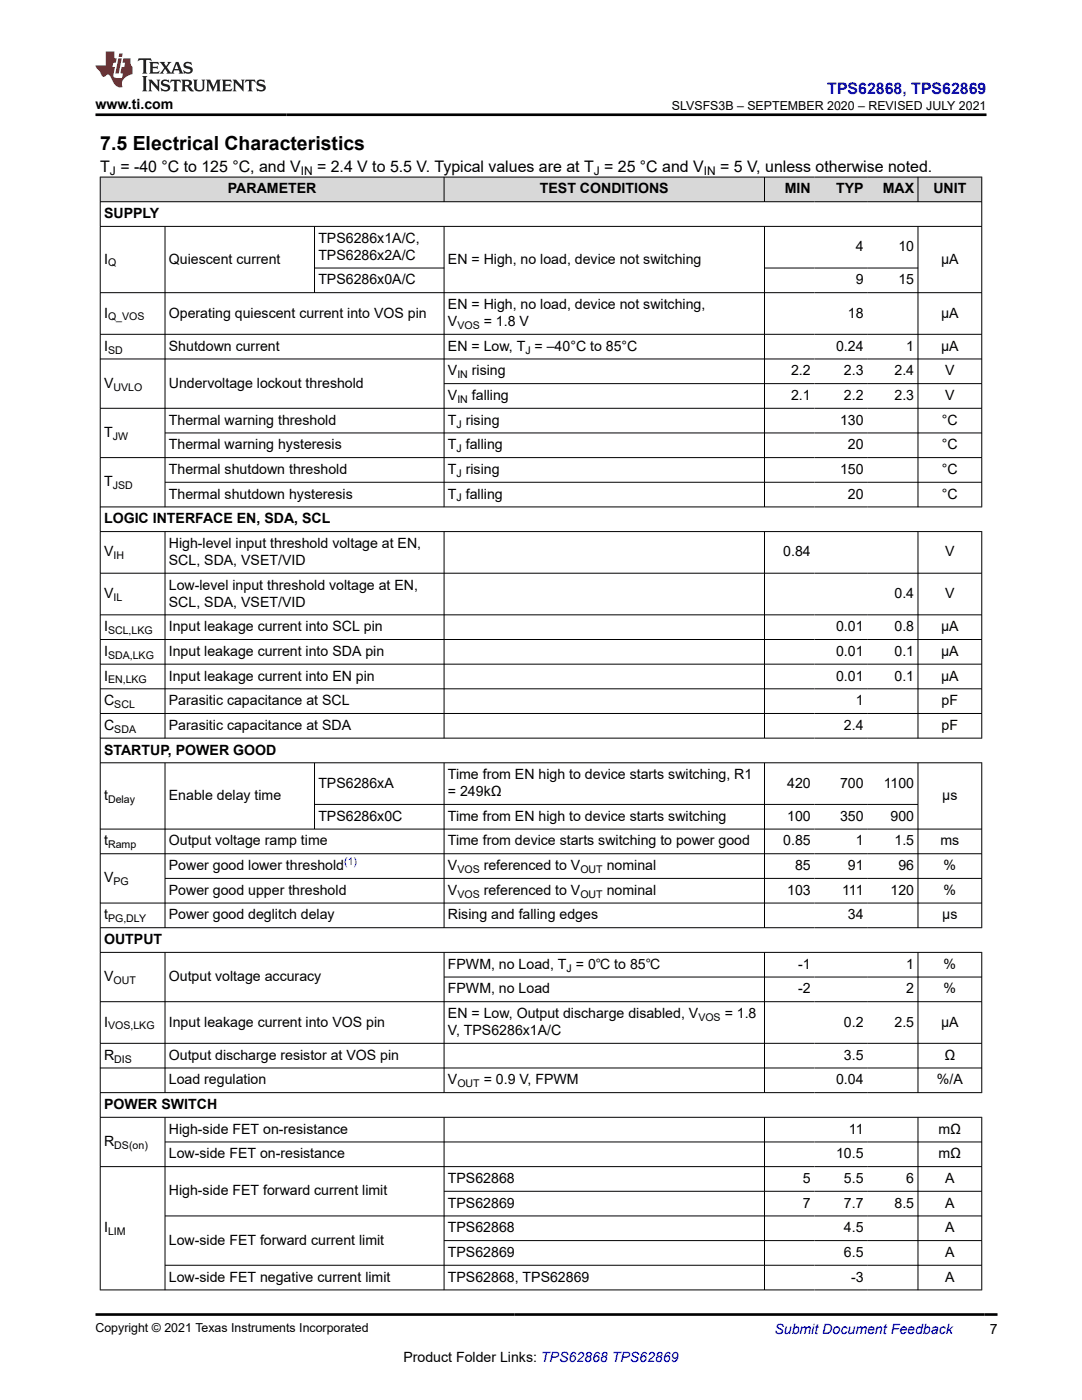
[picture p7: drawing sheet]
<svg xmlns="http://www.w3.org/2000/svg" width="216mm" height="279mm" viewBox="0 0 216 279" stroke-linecap="round" stroke-linejoin="round" font-family="sans-serif">
<defs><g id="words">
<text font-size="3.9" x="20" y="29.9">7.5 Electrical Characteristics</text>
<text font-size="3.2" fill="#00f" x="165.1" y="18.7">TPS62868, TPS62869</text>
<g font-size="3.2">
<text x="20" y="34.3">T = -40 °C to 125 °C, and V</text>
<text x="63.3" y="34.3">= 2.4 V to 5.5 V. Typical values are at T = 25 °C and V</text>
<text x="143.7" y="34.3">= 5 V, unless otherwise noted.</text>
</g>
<g font-size="2.8">
<text x="19" y="21.8">www.ti.com</text>
<text x="45.5" y="38.6">PARAMETER</text>
<text x="107.7" y="38.6">TEST CONDITIONS</text>
<text x="156.6" y="38.6">MIN</text>
<text x="166.8" y="38.6">TYP</text>
<text x="176.1" y="38.6">MAX</text>
<text x="186.2" y="38.6">UNIT</text>
<text x="20.8" y="43.5">SUPPLY</text>
<text x="20.8" y="52.6">I</text>
<text x="33.7" y="52.6">Quiescent current</text>
<text x="63.5" y="48.5">TPS6286x1A/C,</text>
<text x="63.5" y="51.8">TPS6286x2A/C</text>
<text x="89.4" y="52.6">EN = High, no load, device not switching</text>
<text x="170.8" y="50.1">4</text>
<text x="179.3" y="50.1">10</text>
<text x="187.8" y="52.6">µA</text>
<text x="63.5" y="56.8">TPS6286x0A/C</text>
<text x="170.8" y="56.8">9</text>
<text x="179.3" y="56.8">15</text>
<text x="20.8" y="63.4">I</text>
<text x="33.7" y="63.4">Operating quiescent current into VOS pin</text>
<text x="89.4" y="61.7">EN = High, no load, device not switching,</text>
<text x="89.4" y="65.1">V</text>
<text x="96.5" y="65.1">= 1.8 V</text>
<text x="169.2" y="63.4">18</text>
<text x="187.8" y="63.4">µA</text>
<text x="20.8" y="70">I</text>
<text x="33.7" y="70">Shutdown current</text>
<text x="89.4" y="70">EN = Low, T = –40°C to 85°C</text>
<text x="166.8" y="70">0.24</text>
<text x="180.8" y="70">1</text>
<text x="187.8" y="70">µA</text>
<text x="20.8" y="77.4">V</text>
<text x="33.7" y="77.4">Undervoltage lockout threshold</text>
<text x="89.4" y="74.9">V</text>
<text x="94.2" y="74.9">rising</text>
<text x="157.9" y="74.9">2.2</text>
<text x="168.4" y="74.9">2.3</text>
<text x="178.5" y="74.9">2.4</text>
<text x="188.6" y="74.9">V</text>
<text x="89.4" y="79.8">V</text>
<text x="94.2" y="79.8">falling</text>
<text x="157.9" y="79.8">2.1</text>
<text x="168.4" y="79.8">2.2</text>
<text x="178.5" y="79.8">2.3</text>
<text x="188.6" y="79.8">V</text>
<text x="20.8" y="87.2">T</text>
<text x="33.7" y="84.8">Thermal warning threshold</text>
<text x="33.7" y="89.7">Thermal warning hysteresis</text>
<text x="89.4" y="84.8">T rising</text>
<text x="89.4" y="89.7">T falling</text>
<text x="167.6" y="84.8">130</text>
<text x="169.2" y="89.7">20</text>
<text x="188" y="84.8">°C</text>
<text x="188" y="89.7">°C</text>
<text x="33.7" y="94.6">Thermal shutdown threshold</text>
<text x="89.4" y="94.6">T rising</text>
<text x="167.6" y="94.6">150</text>
<text x="188" y="94.6">°C</text>
<text x="20.8" y="97.1">T</text>
<text x="33.7" y="99.5">Thermal shutdown hysteresis</text>
<text x="89.4" y="99.5">T falling</text>
<text x="169.2" y="99.5">20</text>
<text x="188" y="99.5">°C</text>
<text x="20.8" y="104.4">LOGIC INTERFACE EN, SDA, SCL</text>
<text x="20.8" y="111.1">V</text>
<text x="33.7" y="109.4">High-level input threshold voltage at EN,</text>
<text x="33.7" y="112.7">SCL, SDA, VSET/VID</text>
<text x="156.3" y="111.1">0.84</text>
<text x="188.6" y="111.1">V</text>
<text x="20.8" y="119.4">V</text>
<text x="33.7" y="117.7">Low-level input threshold voltage at EN,</text>
<text x="178.5" y="119.4">0.4</text>
<text x="188.6" y="119.4">V</text>
<text x="20.8" y="126">I</text>
<text x="33.7" y="121.1">SCL, SDA, VSET/VID</text>
<text x="33.7" y="126">Input leakage current into SCL pin</text>
<text x="166.8" y="126">0.01</text>
<text x="178.5" y="126">0.8</text>
<text x="187.8" y="126">µA</text>
<text x="20.8" y="130.9">I</text>
<text x="33.7" y="130.9">Input leakage current into SDA pin</text>
<text x="166.8" y="130.9">0.01</text>
<text x="178.5" y="130.9">0.1</text>
<text x="187.8" y="130.9">µA</text>
<text x="20.8" y="135.8">I</text>
<text x="33.7" y="135.8">Input leakage current into EN pin</text>
<text x="166.8" y="135.8">0.01</text>
<text x="178.5" y="135.8">0.1</text>
<text x="187.8" y="135.8">µA</text>
<text x="20.8" y="140.7">C</text>
<text x="33.7" y="140.7">Parasitic capacitance at SCL</text>
<text x="170.8" y="140.7">1</text>
<text x="187.9" y="140.7">pF</text>
<text x="20.8" y="145.7">C</text>
<text x="33.7" y="145.7">Parasitic capacitance at SDA</text>
<text x="168.4" y="145.7">2.4</text>
<text x="187.9" y="145.7">pF</text>
<text x="20.8" y="150.6">STARTUP, POWER GOOD</text>
<text x="89.4" y="155.5">Time from EN high to device starts switching, R1</text>
<text x="20.8" y="159.7">t</text>
<text x="33.7" y="159.7">Enable delay time</text>
<text x="63.5" y="157.2">TPS6286xA</text>
<text x="89.4" y="158.9">= 249kΩ</text>
<text x="157.1" y="157.2">420</text>
<text x="167.6" y="157.2">700</text>
<text x="176.3" y="157.2">1100</text>
<text x="188" y="159.7">µs</text>
<text x="63.5" y="163.8">TPS6286x0C</text>
<text x="89.4" y="163.8">Time from EN high to device starts switching</text>
<text x="157.1" y="163.8">100</text>
<text x="167.6" y="163.8">350</text>
<text x="177.7" y="163.8">900</text>
<text x="20.8" y="168.7">t</text>
<text x="33.7" y="168.7">Output voltage ramp time</text>
<text x="33.7" y="173.7">Power good lower threshold</text>
<text x="89.4" y="168.7">Time from device starts switching to power good</text>
<text x="89.4" y="173.7">V</text>
<text x="96.5" y="173.7">referenced to V</text>
<text x="121.1" y="173.7">nominal</text>
<text x="156.3" y="168.7">0.85</text>
<text x="158.6" y="173.7">85</text>
<text x="169.2" y="173.7">91</text>
<text x="170.8" y="168.7">1</text>
<text x="178.5" y="168.7">1.5</text>
<text x="179.3" y="173.7">96</text>
<text x="187.7" y="168.7">ms</text>
<text x="188.3" y="173.7">%</text>
<text x="20.8" y="176.1">V</text>
<text x="33.7" y="178.6">Power good upper threshold</text>
<text x="89.4" y="178.6">V</text>
<text x="96.5" y="178.6">referenced to V</text>
<text x="121.1" y="178.6">nominal</text>
<text x="157.1" y="178.6">103</text>
<text x="168" y="178.6">111</text>
<text x="177.7" y="178.6">120</text>
<text x="188.3" y="178.6">%</text>
<text x="20.8" y="183.5">t</text>
<text x="33.7" y="183.5">Power good deglitch delay</text>
<text x="89.4" y="183.5">Rising and falling edges</text>
<text x="169.2" y="183.5">34</text>
<text x="188" y="183.5">µs</text>
<text x="20.8" y="188.4">OUTPUT</text>
<text x="20.8" y="195.8">V</text>
<text x="33.7" y="195.8">Output voltage accuracy</text>
<text x="89.4" y="193.3">FPWM, no Load, T = 0℃ to 85℃</text>
<text x="159.3" y="193.3">-1</text>
<text x="180.8" y="193.3">1</text>
<text x="188.3" y="193.3">%</text>
<text x="89.4" y="198.3">FPWM, no Load</text>
<text x="89.4" y="203.2">EN = Low, Output discharge disabled, V</text>
<text x="144.6" y="203.2">= 1.8</text>
<text x="159.3" y="198.3">-2</text>
<text x="180.8" y="198.3">2</text>
<text x="188.3" y="198.3">%</text>
<text x="20.8" y="204.9">I</text>
<text x="33.7" y="204.9">Input leakage current into VOS pin</text>
<text x="89.4" y="206.6">V, TPS6286x1A/C</text>
<text x="168.4" y="204.9">0.2</text>
<text x="178.5" y="204.9">2.5</text>
<text x="187.8" y="204.9">µA</text>
<text x="20.8" y="211.5">R</text>
<text x="33.7" y="211.5">Output discharge resistor at VOS pin</text>
<text x="168.4" y="211.5">3.5</text>
<text x="188.5" y="211.5">Ω</text>
<text x="20.8" y="221.3">POWER SWITCH</text>
<text x="33.7" y="216.4">Load regulation</text>
<text x="89.4" y="216.4">V</text>
<text x="96.5" y="216.4">= 0.9 V, FPWM</text>
<text x="166.8" y="216.4">0.04</text>
<text x="186.9" y="216.4">%/A</text>
<text x="33.7" y="226.3">High-side FET on-resistance</text>
<text x="169.4" y="226.3">11</text>
<text x="187.3" y="226.3">mΩ</text>
<text x="20.8" y="228.7">R</text>
<text x="33.7" y="231.2">Low-side FET on-resistance</text>
<text x="166.8" y="231.2">10.5</text>
<text x="187.3" y="231.2">mΩ</text>
<text x="33.7" y="238.6">High-side FET forward current limit</text>
<text x="89.4" y="236.1">TPS62868</text>
<text x="160.2" y="236.1">5</text>
<text x="168.4" y="236.1">5.5</text>
<text x="180.8" y="236.1">6</text>
<text x="188.6" y="236.1">A</text>
<text x="20.8" y="245.9">I</text>
<text x="89.4" y="241">TPS62869</text>
<text x="89.4" y="245.9">TPS62868</text>
<text x="160.2" y="241">7</text>
<text x="168.4" y="241">7.7</text>
<text x="168.4" y="245.9">4.5</text>
<text x="178.5" y="241">8.5</text>
<text x="188.6" y="241">A</text>
<text x="188.6" y="245.9">A</text>
<text x="33.7" y="248.4">Low-side FET forward current limit</text>
<text x="89.4" y="250.9">TPS62869</text>
<text x="168.4" y="250.9">6.5</text>
<text x="188.6" y="250.9">A</text>
<text x="33.7" y="255.8">Low-side FET negative current limit</text>
<text x="89.4" y="255.8">TPS62868, TPS62869</text>
<text x="169.8" y="255.8">-3</text>
<text x="188.6" y="255.8">A</text>
<text x="197.5" y="266.1">7</text>
<text x="80.5" y="271.7">Product Folder Links: TPS62868 TPS62869</text>
</g>
<text font-size="2.8" fill="#00f" x="154.5" y="266.2">Submit Document Feedback</text>
<g font-size="2.5">
<text x="134.1" y="21.9">SLVSFS3B – SEPTEMBER 2020 – REVISED JULY 2021</text>
<text x="19" y="265.9">Copyright © 2021 Texas Instruments Incorporated</text>
</g>
<g font-size="2.4">
<text x="21.9" y="34.9">J</text>
<text x="60" y="34.9">IN</text>
<text x="118.5" y="34.9">J</text>
<text x="140.4" y="34.9">IN</text>
</g>
<g font-size="2.1">
<text x="21.6" y="53.2">Q</text>
<text x="21.6" y="63.9">Q_VOS</text>
<text x="91.3" y="65.6">VOS</text>
<text x="21.6" y="70.6">SD</text>
<text x="104.8" y="70.6">J</text>
<text x="22.6" y="77.9">UVLO</text>
<text x="91.3" y="75.5">IN</text>
<text x="91.3" y="80.4">IN</text>
<text x="22.5" y="87.8">JW</text>
<text x="91.1" y="85.3">J</text>
<text x="91.1" y="90.2">J</text>
<text x="91.1" y="95.2">J</text>
<text x="22.5" y="97.6">JSD</text>
<text x="91.1" y="100.1">J</text>
<text x="22.6" y="111.6">IH</text>
<text x="22.6" y="119.9">IL</text>
<text x="21.6" y="126.5">SCL,LKG</text>
<text x="21.6" y="131.5">SDA,LKG</text>
<text x="21.6" y="136.4">EN,LKG</text>
<text x="22.8" y="141.3">SCL</text>
<text x="22.8" y="146.2">SDA</text>
<text x="21.6" y="160.2">Delay</text>
<text x="21.6" y="169.3">Ramp</text>
<text x="22.6" y="176.7">PG</text>
<text x="91.3" y="174.2">VOS</text>
<text x="91.3" y="179.1">VOS</text>
<text x="115.8" y="174.2">OUT</text>
<text x="115.8" y="179.1">OUT</text>
<text x="21.6" y="184.1">PG,DLY</text>
<text x="22.6" y="196.4">OUT</text>
<text x="113.1" y="193.9">J</text>
<text x="139.3" y="203.7">VOS</text>
<text x="21.6" y="205.4">VOS,LKG</text>
<text x="22.8" y="212.1">DIS</text>
<text x="91.3" y="217">OUT</text>
<text x="22.8" y="229.3">DS(on)</text>
<text x="21.6" y="246.5">LIM</text>
</g>
<text font-size="2.1" fill="#00f" x="68.7" y="172.7">(1)</text>
</g></defs>
<g fill="#d8d8d8">
<path d="M20 35.3h175.9v5h-175.9z" fill-rule="evenodd"/>
<path d="M20.1 35.4h68.4v4.8h-68.4z" fill-rule="evenodd"/>
<path d="M88.7 35.4h63.8v4.8h-63.8z" fill-rule="evenodd"/>
<path d="M152.6 35.4h9.9v4.8h-9.9z" fill-rule="evenodd"/>
<path d="M162.5 35.4h10.5v4.8h-10.5z" fill-rule="evenodd"/>
<path d="M173 35.4h10.1v4.8h-10.1z" fill-rule="evenodd"/>
<path d="M183.2 35.4h12.6v4.8h-12.6z" fill-rule="evenodd"/>
</g>
<g fill="none" stroke="#000" stroke-width=".2">
<path d="M19.9 35.3h176.1M20 35.3v222.2M88.6 35.3v5M152.5 35.3v5M183.2 35.3v5M195.9 35.3v65.9M19.9 40.3h176.1M19.9 45.2h176.1M19.9 58.4h176.1M32.9 45.2v56M62.8 45.2v13.3M62.8 53.5h25.9"/>
<path d="M88.6 45.2v56M152.5 45.2v56M152.5 53.5h30.7M183.2 45.2v56M19.9 66.7h176.1M19.9 71.6h176.1M88.6 76.6h107.4M19.9 81.5h176.1M32.9 86.4h163.1M32.9 96.2h163.1M196 91.3h-176.1M19.9 101.2h176.1"/>
<path d="M19.9 106.1h176.1M19.9 114.4h176.1M32.9 106.1v41.3M88.6 106.1v41.3M152.5 106.1v41.3M183.2 106.1v41.3M195.9 106v41.4M19.9 122.7h176.1M19.9 127.6h176.1M19.9 132.5h176.1M19.9 137.5h176.1M19.9 142.4h176.1"/>
<path d="M19.9 147.3h176.1M19.9 152.2h176.1M32.9 152.2v33M62.8 152.2v13.3M88.6 152.2v33M152.5 152.2v33M183.2 152.2v33M195.9 152.2v33M19.9 165.5h176.1M19.9 170.4h176.1M32.9 175.3h163.1M62.8 160.5h120.4"/>
<path d="M19.9 180.2h176.1M19.9 185.1h176.1M19.9 190.1h176.1M32.9 190.1v28M88.6 190.1v28M88.6 195h107.4M152.5 190.1v28M183.2 190.1v28M195.9 190v28.1M196 199.9h-176.1M19.9 208.2h176.1M19.9 213.1h176.1"/>
<path d="M19.9 218.1h176.1M19.9 223h176.1M19.9 232.8h176.1M32.9 223v34.5M32.9 227.9h163.1M88.6 223v34.5M88.6 237.7h107.4M152.5 223v34.5M183.2 223v34.5M195.9 222.9v34.6M32.9 252.5h163.1M88.6 247.6h107.4"/>
<path d="M196 257.4h-176.1M196 242.7h-163.1"/>
</g>
<path d="M27.7 11.6l-.2 .6 .5-.2h.6v.1v2.2l-.2 .4h1l-.2-.4v-2.2v-.1h.5l.5 .2-.1-.6zM29.8 12.4l.2 .3v1.6l-.2 .4h1.9l.1-.6a1.08 1.08 0 0 1-1.3 .2v-.7h.6l.4 .2v-.7l-.4 .2h-.6v-.5l.2-.2a1 1 0 0 1 1 .3l-.1-.5zM31.8 12.4l1 1.1-1 1.2h.9l-.2-.2 .4-.8 .5 .8-.2 .2h1.6l-.2-.2 .1-.5h1l.1 .5-.1 .2h.9l-.2-.4-.8-1.9h-.5l-1 2.1-.8-1.1 .9-1h-.8l.2 .2-.5 .6-.3-.6 .1-.2zM35.2 12.8l.4 1h-.8zM36.8 12.5a.65 .65 0 0 0-.2 .7 .65 .65 0 0 0 .6 .5l.7 .1 .1 .3a.79 .79 0 0 1-.7 .4 .79 .79 0 0 1-.7-.5l.1 .7 .2-.1a.93 .93 0 0 0 1.1 0 .93 .93 0 0 0 .4-.9 1.46 1.46 0 0 0-1.2-.6l-.1-.3a1.09 1.09 0 0 1 1.2 .2l-.2-.6-.1 .1-.6-.2zM28.4 15.2l.2 .4v2.2l-.2 .4h1l-.2-.4v-2.2l.2-.4zM29.6 15.9l.2 .4v1.5l-.2 .4h.8l-.3-.4v-1.3l1.7 1.8v-2l.2-.4h-.8l.2 .2 .1 1.1-1.2-1.3zM32.3 16a.65 .65 0 0 0-.2 .8 .65 .65 0 0 0 .7 .4l.6 .2 .1 .2a.79 .79 0 0 1-.7 .4 .79 .79 0 0 1-.7-.5l.1 .7 .2-.1a.93 .93 0 0 0 1.1 .1 .93 .93 0 0 0 .4-1 1.46 1.46 0 0 0-1.2-.5l-.1-.4a1.09 1.09 0 0 1 1.2 .2l-.2-.6-.1 .1-.6-.1zM34.1 15.9l-.1 .6a.63 .63 0 0 1 .7-.3l.1 1.6-.3 .4h1l-.2-.4v-1.6a.66 .66 0 0 1 .8 .3l-.1-.6zM36.2 15.9l.2 .4v1.5l-.2 .4h.9l-.2-.2v-.7h.5l.1 .2a.79 .79 0 0 0 1.2 .6l-1-.9a.61 .61 0 0 0 .6-.6 .61 .61 0 0 0-.5-.7zM36.9 16.2h.2a.47 .47 0 0 1 .5 .1 .47 .47 0 0 1 .1 .5l-.2 .1-.6 .1zM38.5 15.9l.2 .2a2.27 2.27 0 0 0 .4 2 1.04 1.04 0 0 0 1.7-.7v-1.3l.2-.2h-.8l.2 .4v1.1a.6 .6 0 0 1-.6 .6 .6 .6 0 0 1-.6-.6v-1.1l.3-.4zM41.1 15.9l.2 .4v1.5l-.2 .4h.7l-.2-.4v-1.4l.9 1.9 .8-1.9v1.4l-.2 .4h1l-.3-.4v-1.5l.3-.4h-.8l-.7 1.5-.7-1.5zM44.3 15.9l.2 .4v1.5l-.2 .4h1.9l.1-.6a1.09 1.09 0 0 1-1.3 .2v-.7h.6l.4 .2v-.6l-.4 .2h-.6v-.6l.2-.1a1.01 1.01 0 0 1 1 .3l-.1-.6zM46.4 15.9l.3 .4v1.5l-.3 .4h.8l-.2-.4v-1.3l1.6 1.8v-2l.2-.4h-.7l.2 .2v1.1l-1.2-1.3zM49 15.9l-.1 .6a.63 .63 0 0 1 .8-.3v1.6l-.3 .4h1l-.2-.4v-1.6a.66 .66 0 0 1 .8 .3l-.1-.6zM51.4 16a.65 .65 0 0 0-.2 .8 .65 .65 0 0 0 .6 .4l.6 .2 .2 .2a.79 .79 0 0 1-.8 .4 .79 .79 0 0 1-.6-.5l.1 .7 .2-.1a.93 .93 0 0 0 1 .1 .93 .93 0 0 0 .5-1 1.46 1.46 0 0 0-1.3-.5l-.1-.4a1.09 1.09 0 0 1 1.3 .2l-.2-.6-.2 .1-.5-.1z" fill="#231f20"/>
<path d="M21.1 10.3v2.7h-2.1l.1 .4 .9 1a.95 .95 0 0 0 .9 .9 .59 .59 0 0 1 .6-.4 .59 .59 0 0 1 .5 .3l.4 .8a1.59 1.59 0 0 0 2.1 1.4 1.61 1.61 0 0 1 1-2.3l1-.3-.1-1.5a1.59 1.59 0 0 1-.4-1.7h-1.4l-.2 .9h.5l-.1 .9h-.5l-.2 .9v.3l.4 .1-.2 .9h-.6a.73 .73 0 0 1-1.1-.7l.3-1.5h-.5l.2-.9h.5l.2-.9h-.5v-1.3zM23.6 11.6l-.6 3.1h.7l.6-3.1zM23.8 10.7l-.1 .6h.7l.1-.6z" fill="#ed1c24"/>
<path d="M19 22.9h177.8M19.1 262.3h179.9" fill="none" stroke="#000" stroke-width=".53"/>
<use href="#words"/>
</svg>
